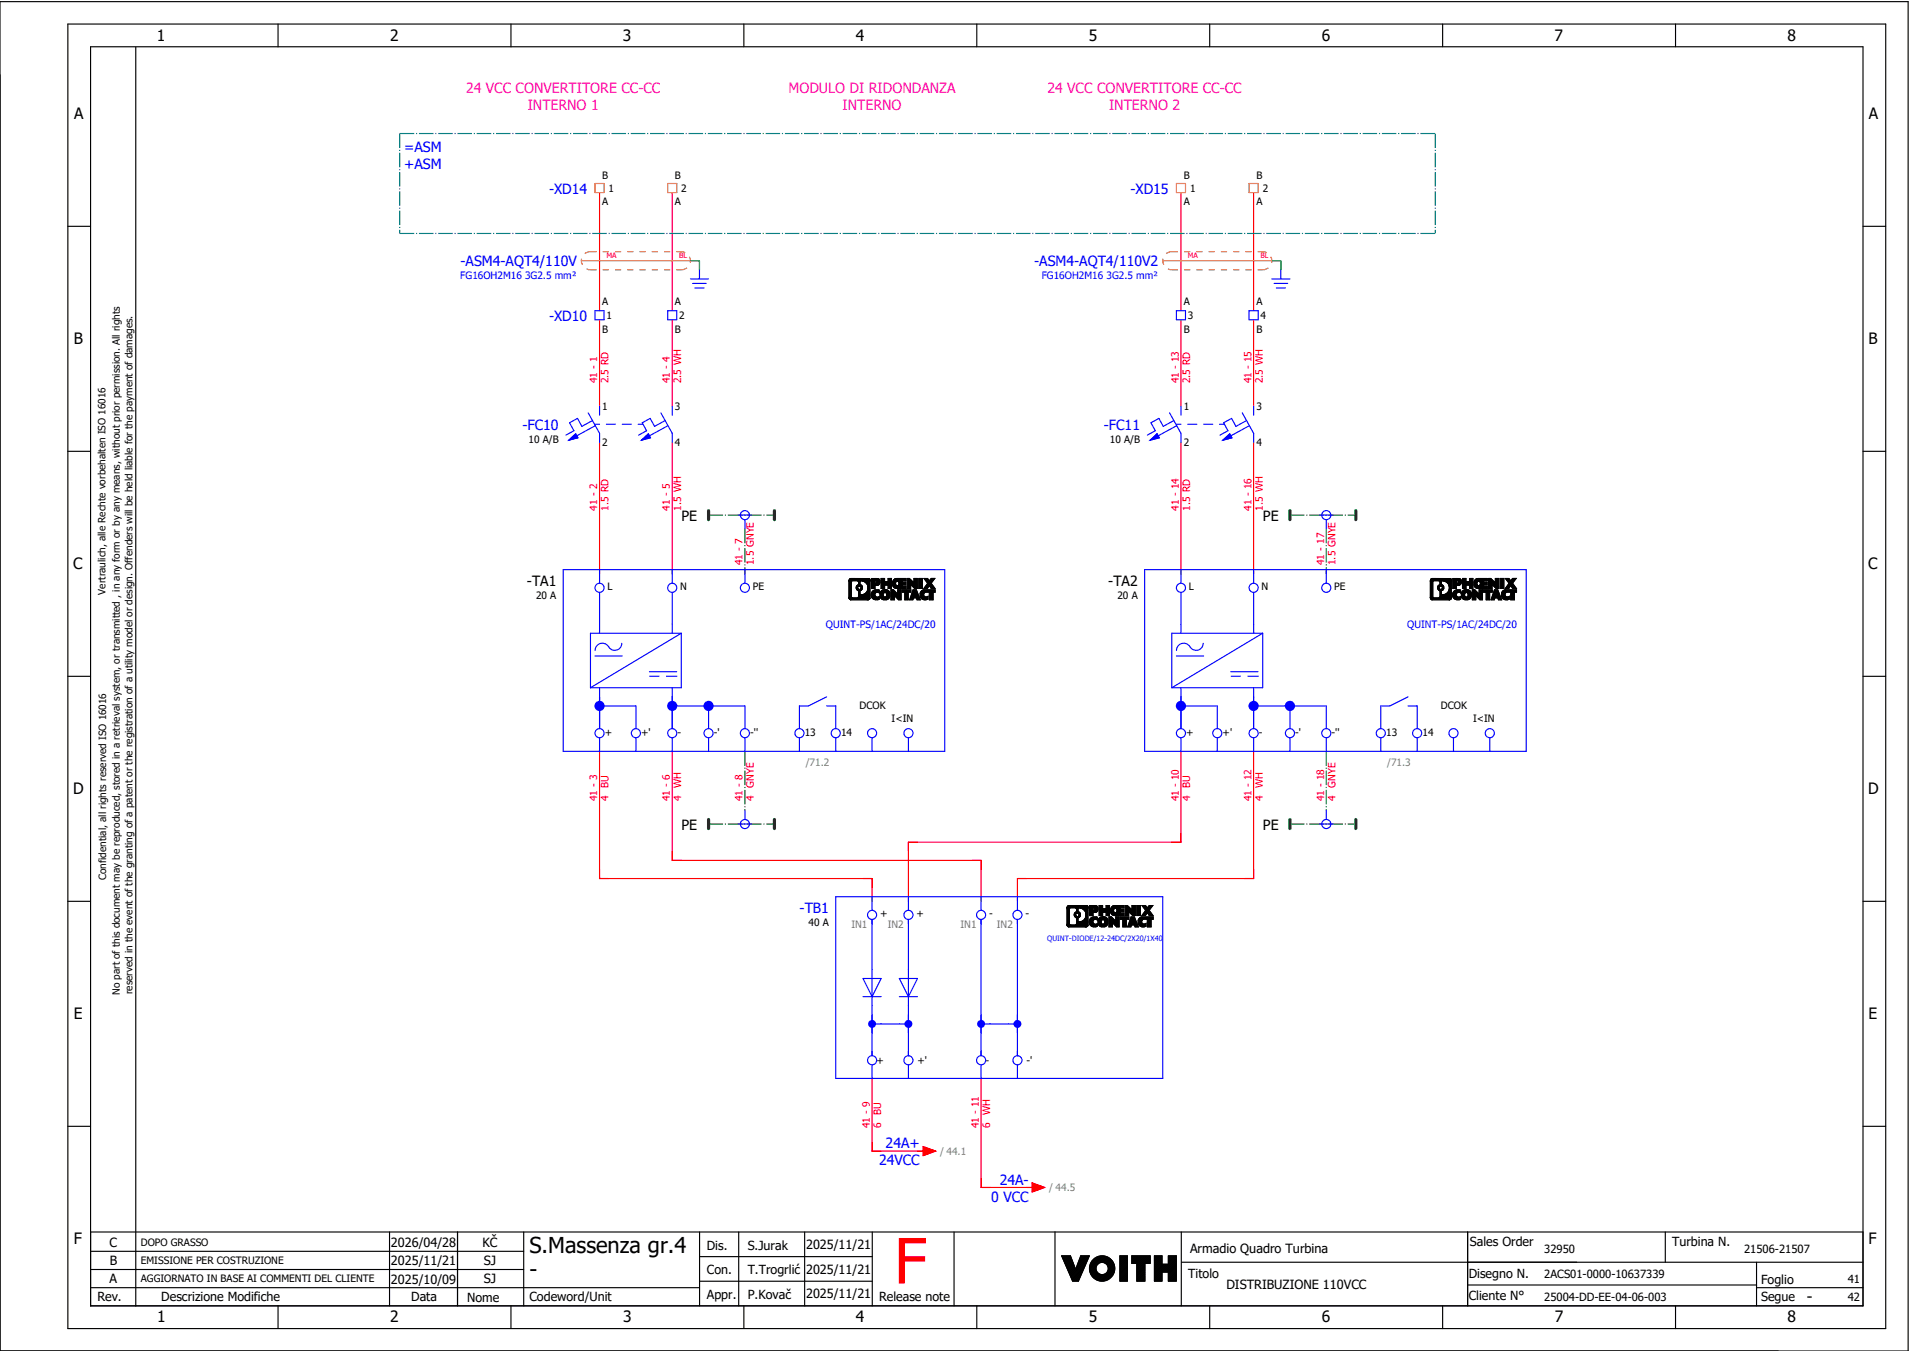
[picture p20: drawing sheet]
<svg xmlns="http://www.w3.org/2000/svg" width="421mm" height="297mm" viewBox="0 0 421 297" stroke-linecap="round" stroke-linejoin="round" font-family="sans-serif">
<defs><g id="words">
<text font-size="13.8" fill="#f00" x="196.9" y="282.5">F</text>
<g font-size="4.8">
<text x="116.6" y="275.8">S.Massenza gr.4</text>
<text x="116.6" y="281.1">-</text>
</g>
<g font-size="3.4">
<text x="34.5" y="9">1</text>
<text x="85.9" y="9">2</text>
<text x="137.1" y="9">3</text>
<text x="188.4" y="9">4</text>
<text x="239.7" y="9">5</text>
<text x="291" y="9">6</text>
<text x="342.3" y="9">7</text>
<text x="393.5" y="9">8</text>
<text x="16.3" y="26.2">A</text>
<text x="411.5" y="26.2">A</text>
<text x="16.2" y="75.8">B</text>
<text x="411.4" y="75.8">B</text>
<text x="16.1" y="125.3">C</text>
<text x="411.3" y="125.3">C</text>
<text x="16.1" y="174.8">D</text>
<text x="411.3" y="174.8">D</text>
<text x="16.2" y="224.4">E</text>
<text x="411.4" y="224.4">E</text>
<text x="16.2" y="273.9">F</text>
<text x="411.4" y="273.9">F</text>
<text x="397.8" y="286.6">-</text>
<text x="34.6" y="291">1</text>
<text x="85.9" y="291">2</text>
<text x="137.2" y="291">3</text>
<text x="188.4" y="291">4</text>
<text x="239.7" y="291">5</text>
<text x="291" y="291">6</text>
<text x="342.3" y="291">7</text>
<text x="393.6" y="291">8</text>
</g>
<g font-size="3.1" fill="#f0f">
<text x="102.6" y="20.5">24 VCC CONVERTITORE CC-CC</text>
<text x="173.6" y="20.5">MODULO DI RIDONDANZA</text>
<text x="230.6" y="20.5">24 VCC CONVERTITORE CC-CC</text>
<text x="116.2" y="24.3">INTERNO 1</text>
<text x="185.5" y="24.3">INTERNO</text>
<text x="244.2" y="24.3">INTERNO 2</text>
</g>
<g font-size="3.1" fill="#00f">
<text x="89" y="33.5">=ASM</text>
<text x="89" y="37.3">+ASM</text>
<text x="120.9" y="42.7">-XD14</text>
<text x="248.9" y="42.7">-XD15</text>
<text x="101.4" y="58.6">-ASM4-AQT4/110V</text>
<text x="227.7" y="58.6">-ASM4-AQT4/110V2</text>
<text x="120.9" y="70.6">-XD10</text>
<text x="115" y="94.6">-FC10</text>
<text x="243" y="94.6">-FC11</text>
<text x="176" y="201">-TB1</text>
<text x="193.5" y="256.5">24VCC</text>
<text x="195" y="252.8">24A+</text>
<text x="220.1" y="260.8">24A-</text>
<text x="218.2" y="264.5">0 VCC</text>
</g>
<g font-size="3.1">
<text x="150" y="114.6">PE</text>
<text x="278" y="114.6">PE</text>
<text x="116" y="129">-TA1</text>
<text x="244" y="129">-TA2</text>
<text x="150" y="182.6">PE</text>
<text x="278" y="182.6">PE</text>
</g>
<g font-size="2.8">
<text x="24.1" y="274.4">C</text>
<text x="86.1" y="274.4">2026/04/28</text>
<text x="106.2" y="274.4">KČ</text>
<text x="155.6" y="275.1">Dis.</text>
<text x="164.6" y="275.1">S.Jurak</text>
<text x="177.5" y="275">2025/11/21</text>
<text x="262" y="275.8">Armadio Quadro Turbina</text>
<text x="323.6" y="274.3">Sales Order</text>
<text x="368.1" y="274.2">Turbina N.</text>
<text x="24.2" y="278.6">B</text>
<text x="86.1" y="278.6">2025/11/21</text>
<text x="106.5" y="278.6">SJ</text>
<text x="155.6" y="280.5">Con.</text>
<text x="164.6" y="280.5">T.Trogrlić</text>
<text x="177.5" y="280.4">2025/11/21</text>
<text x="261.6" y="281.3">Titolo</text>
<text x="323.4" y="281.2">Disegno N.</text>
<text x="21.4" y="286.5">Rev.</text>
<text x="24.1" y="282.5">A</text>
<text x="35.5" y="286.4">Descrizione Modifiche</text>
<text x="86.1" y="282.6">2025/10/09</text>
<text x="90.5" y="286.5">Data</text>
<text x="102.8" y="286.5">Nome</text>
<text x="106.5" y="282.5">SJ</text>
<text x="116.6" y="286.3">Codeword/Unit</text>
<text x="155.6" y="286">Appr.</text>
<text x="164.6" y="285.9">P.Kovač</text>
<text x="177.5" y="285.8">2025/11/21</text>
<text x="193.5" y="286.5">Release note</text>
<text x="270" y="283.8">DISTRIBUZIONE 110VCC</text>
<text x="323.4" y="286.2">Cliente N°</text>
<text x="387.7" y="286.5">Segue</text>
<text x="387.7" y="282.6">Foglio</text>
</g>
<g font-size="2.5">
<text x="340" y="275.9">32950</text>
<text x="384" y="275.9">21506-21507</text>
<text x="340" y="281.4">2ACS01-0000-10637339</text>
<text x="340" y="286.4">25004-DD-EE-04-06-003</text>
<text x="406.8" y="282.4">41</text>
<text x="406.8" y="286.4">42</text>
</g>
<g font-size="2.2">
<text x="132.6" y="39.3">B</text>
<text x="148.6" y="39.3">B</text>
<text x="260.6" y="39.3">B</text>
<text x="276.6" y="39.3">B</text>
<text x="132.6" y="45.2">A</text>
<text x="134" y="42.3">1</text>
<text x="148.6" y="45.2">A</text>
<text x="150" y="42.3">2</text>
<text x="260.6" y="45.2">A</text>
<text x="262" y="42.3">1</text>
<text x="276.6" y="45.2">A</text>
<text x="278" y="42.3">2</text>
<text x="132.6" y="67.2">A</text>
<text x="133.5" y="70.3">1</text>
<text x="148.6" y="67.2">A</text>
<text x="149.5" y="70.3">2</text>
<text x="260.6" y="67.2">A</text>
<text x="261.5" y="70.3">3</text>
<text x="276.6" y="67.2">A</text>
<text x="277.5" y="70.3">4</text>
<text x="132.6" y="73.4">B</text>
<text x="148.6" y="73.4">B</text>
<text x="260.6" y="73.4">B</text>
<text x="276.6" y="73.4">B</text>
<text x="132.6" y="90.3">1</text>
<text x="148.6" y="90.3">3</text>
<text x="260.6" y="90.3">1</text>
<text x="276.6" y="90.3">3</text>
<text x="116.3" y="97.5">10 A/B</text>
<text x="132.6" y="98.2">2</text>
<text x="148.6" y="98.2">4</text>
<text x="244.3" y="97.5">10 A/B</text>
<text x="260.6" y="98.2">2</text>
<text x="276.6" y="98.2">4</text>
<text x="23.2" y="130.9" transform="rotate(-90 23.2 130.9)">Vertraulich, alle Rechte vorbehalten ISO 16016</text>
<text x="118" y="131.9">20 A</text>
<text x="133.8" y="129.9">L</text>
<text x="149.8" y="129.9">N</text>
<text x="165.8" y="129.9">PE</text>
<text x="246" y="131.9">20 A</text>
<text x="261.8" y="129.9">L</text>
<text x="277.8" y="129.9">N</text>
<text x="293.8" y="129.9">PE</text>
<text x="189.2" y="156.1">DCOK</text>
<text x="196.3" y="158.9">I&lt;IN</text>
<text x="317.2" y="156.1">DCOK</text>
<text x="324.3" y="158.9">I&lt;IN</text>
<text x="133.2" y="162.1">+</text>
<text x="141.2" y="162.1">+'</text>
<text x="149.2" y="162.1">-</text>
<text x="157.2" y="162.1">-'</text>
<text x="165.2" y="162.1">-''</text>
<text x="177.2" y="162.1">13</text>
<text x="185.2" y="162.1">14</text>
<text x="261.2" y="162.1">+</text>
<text x="269.2" y="162.1">+'</text>
<text x="277.2" y="162.1">-</text>
<text x="285.2" y="162.1">-'</text>
<text x="293.2" y="162.1">-''</text>
<text x="305.2" y="162.1">13</text>
<text x="313.2" y="162.1">14</text>
<text x="23.4" y="193.7" transform="rotate(-90 23.4 193.7)">Confidential, all rights reserved ISO 16016</text>
<text x="178" y="203.9">40 A</text>
<text x="193.8" y="201.9">+</text>
<text x="201.8" y="201.9">+</text>
<text x="217.8" y="201.9">-</text>
<text x="225.8" y="201.9">-</text>
<text x="26.4" y="219" transform="rotate(-90 26.4 219)">No part of this document may be reproduced, stored in a retrieval system, or transmitted , in any form or by any means, without prior permission. All rights</text>
<text x="29.2" y="218.9" transform="rotate(-90 29.2 218.9)">reserved in the event of the granting of a patent or the registration of a utility model or design. Offenders will be held liable for the payment of damages.</text>
<text x="193" y="234.3">+</text>
<text x="202" y="234.3">+'</text>
<text x="217" y="234.3">-</text>
<text x="226" y="234.3">-'</text>
<text x="31" y="274.2">DOPO GRASSO</text>
<text x="31" y="278.3">EMISSIONE PER COSTRUZIONE</text>
<text x="31" y="282.3">AGGIORNATO IN BASE AI COMMENTI DEL CLIENTE</text>
</g>
<g font-size="2.2" fill="#00f">
<text x="101.3" y="61.5">FG16OH2M16 3G2.5 mm²</text>
<text x="229.3" y="61.5">FG16OH2M16 3G2.5 mm²</text>
<text x="181.8" y="138.3">QUINT-PS/1AC/24DC/20</text>
<text x="309.8" y="138.3">QUINT-PS/1AC/24DC/20</text>
</g>
<g font-size="2.2" fill="#f00">
<text x="131.5" y="84.4" transform="rotate(-90 131.5 84.4)">41 - 1</text>
<text x="134" y="84.4" transform="rotate(-90 134 84.4)">2.5 RD</text>
<text x="147.5" y="84.4" transform="rotate(-90 147.5 84.4)">41 - 4</text>
<text x="150" y="84.4" transform="rotate(-90 150 84.4)">2.5 WH</text>
<text x="259.5" y="84.4" transform="rotate(-90 259.5 84.4)">41 - 13</text>
<text x="262" y="84.4" transform="rotate(-90 262 84.4)">2.5 RD</text>
<text x="275.5" y="84.4" transform="rotate(-90 275.5 84.4)">41 - 15</text>
<text x="278" y="84.4" transform="rotate(-90 278 84.4)">2.5 WH</text>
<text x="131.5" y="112.4" transform="rotate(-90 131.5 112.4)">41 - 2</text>
<text x="134" y="112.4" transform="rotate(-90 134 112.4)">1.5 RD</text>
<text x="147.5" y="112.4" transform="rotate(-90 147.5 112.4)">41 - 5</text>
<text x="150" y="112.4" transform="rotate(-90 150 112.4)">1.5 WH</text>
<text x="259.5" y="112.4" transform="rotate(-90 259.5 112.4)">41 - 14</text>
<text x="262" y="112.4" transform="rotate(-90 262 112.4)">1.5 RD</text>
<text x="275.5" y="112.4" transform="rotate(-90 275.5 112.4)">41 - 16</text>
<text x="278" y="112.4" transform="rotate(-90 278 112.4)">1.5 WH</text>
<text x="163.5" y="124.4" transform="rotate(-90 163.5 124.4)">41 - 7</text>
<text x="166" y="124.4" transform="rotate(-90 166 124.4)">1.5 GNYE</text>
<text x="291.5" y="124.4" transform="rotate(-90 291.5 124.4)">41 - 17</text>
<text x="294" y="124.4" transform="rotate(-90 294 124.4)">1.5 GNYE</text>
<text x="134" y="173.4" transform="rotate(-90 134 173.4)">BU</text>
<text x="150" y="173.4" transform="rotate(-90 150 173.4)">WH</text>
<text x="166" y="173.4" transform="rotate(-90 166 173.4)">GNYE</text>
<text x="262" y="173.4" transform="rotate(-90 262 173.4)">BU</text>
<text x="278" y="173.4" transform="rotate(-90 278 173.4)">WH</text>
<text x="294" y="173.4" transform="rotate(-90 294 173.4)">GNYE</text>
<text x="131.5" y="176.4" transform="rotate(-90 131.5 176.4)">41 - 3</text>
<text x="134" y="176.4" transform="rotate(-90 134 176.4)">4</text>
<text x="147.5" y="176.4" transform="rotate(-90 147.5 176.4)">41 - 6</text>
<text x="150" y="176.4" transform="rotate(-90 150 176.4)">4</text>
<text x="163.5" y="176.4" transform="rotate(-90 163.5 176.4)">41 - 8</text>
<text x="166" y="176.4" transform="rotate(-90 166 176.4)">4</text>
<text x="259.5" y="176.4" transform="rotate(-90 259.5 176.4)">41 - 10</text>
<text x="262" y="176.4" transform="rotate(-90 262 176.4)">4</text>
<text x="275.5" y="176.4" transform="rotate(-90 275.5 176.4)">41 - 12</text>
<text x="278" y="176.4" transform="rotate(-90 278 176.4)">4</text>
<text x="291.5" y="176.4" transform="rotate(-90 291.5 176.4)">41 - 18</text>
<text x="294" y="176.4" transform="rotate(-90 294 176.4)">4</text>
<text x="194" y="245.4" transform="rotate(-90 194 245.4)">BU</text>
<text x="218" y="245.4" transform="rotate(-90 218 245.4)">WH</text>
<text x="191.5" y="248.4" transform="rotate(-90 191.5 248.4)">41 - 9</text>
<text x="194" y="248.4" transform="rotate(-90 194 248.4)">6</text>
<text x="215.5" y="248.4" transform="rotate(-90 215.5 248.4)">41 - 11</text>
<text x="218" y="248.4" transform="rotate(-90 218 248.4)">6</text>
</g>
<g font-size="2.2" fill="#7ca552">
<text x="177.4" y="168.6">/71.2</text>
<text x="305.4" y="168.6">/71.3</text>
<text x="207" y="254.3">/ 44.1</text>
<text x="231" y="262.3">/ 44.5</text>
</g>
<g font-size="2.2" fill="#767676">
<text x="187.5" y="204.3">IN1</text>
<text x="195.5" y="204.3">IN2</text>
<text x="211.5" y="204.3">IN1</text>
<text x="219.5" y="204.3">IN2</text>
</g>
<g font-size="1.6" fill="#f00">
<text x="133.5" y="56.9">MA</text>
<text x="149.5" y="56.9">BL</text>
<text x="261.5" y="56.9">MA</text>
<text x="277.5" y="56.9">BL</text>
</g>
<text font-size="1.6" fill="#00f" x="230.6" y="207.1">QUINT-DIODE/12-24DC/2X20/1X40</text>
</g></defs>
<g fill="none" stroke="#000" stroke-width=".25">
<path d="M0 .4h420.1v297h-420.1zM14.9 5.3h400.3v287.2h-400.3zM19.9 10.3h390.3v277.2h-390.3zM29.9 10.4v277.1M61.2 5.3v5M112.5 5.3v5M163.8 5.3v5M215.1 5.3v5M266.3 5.3v5M317.6 5.3v5M368.9 5.3v5M14.9 49.8h5"/>
<path d="M410.2 49.8h5M14.9 99.3h5M410.2 99.3h5M14.9 148.9h5M410.2 148.9h5M14.9 198.4h5M410.2 198.4h5M14.9 247.9h5M410.2 247.9h5M19.9 271.2h390.3M19.9 279.5h95.4M19.9 275.4h95.4"/>
<path d="M85.8 271.2v16.3M100.7 271.2v16.3M115.3 271.2v16.3M154 271.2v16.3M154 276.6h38M162.6 271.2v16.3M177.2 271.2v16.3M192 271.2v16.3M210.1 271.2v16.3M232.3 271.1v16.3M233.7 276.4h2M233.7 276.4l2.5 5.6"/>
<path d="M233.8 276.4l-.1 .1M233.9 276.4l-.1 .2M234.1 276.4l-.3 .3M234.2 276.4l-.3 .4M234.4 276.4l-.5 .5M234.5 276.4l-.5 .6M234.7 276.4l-.7 .7M234.8 276.4l-.7 .8M235 276.4l-.9 .9M235.1 276.4l-.9 1M235.3 276.4l-1.1 1.1M235.4 276.4l-1.2 1.2"/>
<path d="M235.6 276.4l-1.3 1.3M235.7 276.4l1.1 3 1.1-3h1.9l-2.4 5.6h-1.2M235.7 276.5l-1.4 1.3M235.7 276.6l-1.3 1.3M235.8 276.7l-1.4 1.3M235.8 276.8l-1.3 1.3M235.9 276.9l-1.4 1.4M235.9 277l-1.3 1.4M235.9 277.1l-1.3 1.4M236 277.3l-1.3 1.3M236 277.4l-1.3 1.3M236.1 277.5l-1.3 1.3"/>
<path d="M236.1 277.6l-1.3 1.3M236.1 277.7l-1.3 1.3M236.2 277.8l-1.3 1.3M236.2 277.9l-1.3 1.3M236.3 278l-1.3 1.3M236.3 278.1l-1.3 1.3M236.3 278.2l-1.2 1.3M236.4 278.3l-1.3 1.3M236.4 278.4l-1.2 1.3M236.5 278.6l-1.3 1.2M236.5 278.7l-1.2 1.2M236.6 278.8l-1.3 1.2"/>
<path d="M236.6 278.9l-1.3 1.2M236.6 279l-1.2 1.2M236.7 279.1l-1.3 1.2M236.7 279.2l-1.2 1.3M236.8 279.3l-1.3 1.3M238 276.4l-.1 .1M238.1 276.4l-.3 .4M238.3 276.4l-.6 .6M238.4 279.8l-2.2 2.2M238.4 276.4l-.8 .8M238.5 279.5l-2.4 2.4M238.6 276.4l-1.1 1.1"/>
<path d="M238.6 279.3l-2.5 2.5M238.7 279l-2.7 2.7M238.7 276.4l-1.2 1.3M238.8 278.7l-2.8 2.9M238.9 276.4l-1.5 1.6M239 278.5l-3.1 3M239 276.4l-1.7 1.8M239.1 278.2l-3.2 3.2M239.2 276.4l-2 2.1M239.2 277.9l-3.4 3.4M239.3 277.7l-3.5 3.5M239.3 276.4l-2.2 2.3"/>
<path d="M239.4 277.4l-3.6 3.7M239.5 276.4l-2.5 2.5M239.5 277.1l-3.8 3.9M239.6 276.4l-2.7 2.8M239.7 276.9l-4 4M239.8 276.6l-4.2 4.2M239.8 276.4l-4.2 4.3M241.1 276.9l-.8 .8M241.3 279.3l-1.2 1.1M241.3 279.1l-1.2 1.2M241.3 279.4l-1.1 1.1M241.3 278.9l-1.3 1.3"/>
<path d="M241.3 279.5l-1.1 1.1M241.4 279.7l-1.1 1M241.4 278.7l-1.4 1.4M241.4 279.8l-1 1M241.4 276.7l-1.3 1.3M241.5 279.9l-1.1 1M241.5 280l-1 1M241.7 276.6l-1.7 1.7M241.9 276.5l-1.9 2M242.1 276.5l-2.2 2.2M242.3 276.5l-2.4 2.4M242.5 276.4l-2.6 2.6"/>
<path d="M242.6 276.4l-2.7 2.8M242.8 276.4l-2.9 3M242.9 276.5l-3 3M243 276.5l-3.1 3.1M243.2 276.5l-3.3 3.3M243.3 276.5l-3.4 3.4M243.4 276.6l-3.4 3.4M243.5 276.6l-1.4 1.4M243.6 276.6l-1.3 1.3M243.7 276.7l-1.2 1.2M243.9 276.7l-1.2 1.2M244 276.8l-1.2 1.1"/>
<path d="M244 276.8l-1.1 1.1M244.1 276.9l-1 1.1M244.2 276.9l-1 1.1M244.3 277l-1 1M244.4 277.1l-1 1M244.5 277.1l-1 1.1M244.6 277.2l-1.1 1M244.6 277.3l-1 1M244.7 277.4l-1 1M244.8 277.4l-1 1.1M244.8 277.5l-1 1.1M244.9 277.6l-1 1.1"/>
<path d="M245 277.7l-1.1 1.1M245 277.8l-1.1 1.1M245.1 277.9l-1.1 1.1M245.1 278l-1.1 1.1M245.2 278.1l-1.2 1.2M245.2 278.2l-1.2 1.3M245.3 278.3l-1.4 1.4M245.3 278.4l-1.5 1.5M245.3 278.5l-3.4 3.4M245.4 279.9l-2.1 2M245.4 278.7l-3.3 3.3M245.4 279.7l-2.3 2.3"/>
<path d="M245.4 278.8l-3.2 3.2M245.4 278.9l-3.1 3.1M245.4 279.5l-2.5 2.5M245.4 279.1l-2.9 2.9M245.4 279.4l-2.6 2.6M245.4 279.2l-2.8 2.8M246.6 276.4h1.6v5.6h-1.6zM246.6 276.4v.1M246.8 276.4l-.2 .3M246.9 276.4l-.3 .4M247.1 276.4l-.5 .6M247.2 276.4l-.6 .7"/>
<path d="M247.4 276.4l-.8 .9M247.5 276.4l-.9 1M247.7 276.4l-1.1 1.2M247.8 276.4l-1.2 1.3M248 276.4l-1.4 1.5M248.1 276.4l-1.5 1.6M248.2 280l-1.6 1.6M248.2 279.8l-1.6 1.7M248.2 279.7l-1.6 1.6M248.2 279.5l-1.6 1.7M248.2 279.4l-1.6 1.6M248.2 279.2l-1.6 1.7"/>
<path d="M248.2 277.4l-1.6 1.7M248.2 277.3l-1.6 1.6M248.2 277.1l-1.6 1.7M248.2 277l-1.6 1.6M248.2 276.8l-1.6 1.7M248.2 276.7l-1.6 1.6M248.2 276.5l-1.6 1.7M248.2 278l-1.6 1.7M248.2 277.9l-1.6 1.6M248.2 277.7l-1.6 1.7M248.2 277.6l-1.6 1.6M248.2 279.1l-1.6 1.6"/>
<path d="M248.2 278.9l-1.6 1.7M248.2 278.8l-1.6 1.6M248.2 278.6l-1.6 1.7M248.2 278.5l-1.6 1.6M248.2 278.3l-1.6 1.7M248.2 278.2l-1.6 1.6M249.2 276.4v.1M249.4 276.4l-.2 .2M249.5 276.4l-.3 .4M249.7 276.4l-.5 .5M249.8 276.4l-.6 .7M250 276.4l-.8 .8"/>
<path d="M250.1 276.4l-.9 1M250.3 278.1h-1.1v-1.7h4v1.7h-1.1v3.9h-1.8M250.3 278.1v3.9M250.3 276.4l-1.1 1.2M250.4 276.4l-1.2 1.3M250.6 276.4l-1.4 1.5M250.7 276.4l-1.5 1.6M250.9 276.4l-1.7 1.7M251 276.4l-1.6 1.7M251.2 276.4l-1.7 1.7M251.3 276.4l-1.6 1.7M251.5 276.4l-1.7 1.7"/>
<path d="M251.6 276.4l-1.6 1.7M251.8 276.4l-1.7 1.7M251.9 276.4l-1.6 1.7M252.1 279.9l-1.8 1.8M252.1 278.6l-1.8 1.8M252.1 278.4l-1.8 1.8M252.1 278.3l-1.8 1.8M252.1 279.2l-1.8 1.8M252.1 279l-1.8 1.8M252.1 278.9l-1.8 1.8M252.1 278.7l-1.8 1.8M252.1 279.3l-1.8 1.8"/>
<path d="M252.1 279.8l-1.8 1.8M252.1 279.6l-1.8 1.8M252.1 279.5l-1.8 1.8M252.1 276.4l-1.8 1.9M252.2 276.4l-1.9 2M252.4 276.4l-2.1 2.2M252.5 276.4l-2.2 2.3M252.7 276.4l-2.4 2.5M252.8 276.4l-2.5 2.6M253 276.4l-2.7 2.8M253.1 276.4l-2.8 2.9M253.2 277.4l-.7 .7"/>
<path d="M253.2 276.7l-2.9 2.9M253.2 276.5l-2.9 3M253.2 277.3l-.8 .8M253.2 277.1l-1 1M253.2 277l-2.9 2.9M253.2 276.8l-2.9 3M253.2 278l-.1 .1M253.2 277.9l-.2 .2M253.2 277.7l-.4 .4M253.2 277.6l-.5 .5M254.2 276.4v5.6M254.2 276.4h1.6"/>
<path d="M254.2 276.4v.1M254.3 276.4l-.1 .2M254.5 276.4l-.3 .4M254.6 276.4l-.4 .5M254.8 276.4l-.6 .7M254.9 276.4l-.7 .8M255.1 276.4l-.9 1M255.2 276.4l-1 1.1M255.4 276.4l-1.2 1.3M255.5 276.4l-1.3 1.4M255.7 276.4l-1.5 1.6M255.8 277.5l-1.6 1.7"/>
<path d="M255.8 277.4l-1.6 1.6M255.8 277.2l-1.6 1.7M255.8 277.1l-1.6 1.6M255.8 276.9l-1.6 1.7M255.8 276.8l-1.6 1.6M255.8 276.6l-1.6 1.7M255.8 276.5l-1.6 1.6M255.8 276.4v1.9M255.8 278l-1.6 1.6M255.8 277.8l-1.6 1.7M255.8 277.7l-1.6 1.6M255.8 278.3l-1.6 1.6"/>
<path d="M255.8 278.1l-1.6 1.7M255.9 278.3l-1.7 1.8M256.1 278.3l-1.9 1.9M256.2 278.3l-2 2.1M256.4 278.3l-2.2 2.2M256.5 278.3l-2.3 2.4M256.7 278.3l-2.5 2.5M256.8 278.3l-2.6 2.7M257 278.3l-2.8 2.8M257.1 278.3l-2.9 3M257.3 276.4l-.1 .2M257.5 276.4l-.3 .3"/>
<path d="M257.6 276.4l-.4 .5M257.8 276.4l-.6 .6M257.9 276.4l-.7 .8M258.1 276.4l-.9 .9M258.2 276.4l-1 1.1M258.4 276.4l-1.2 1.2M258.5 276.4l-1.3 1.4M258.7 276.4l-1.5 1.5M258.8 276.4l-1.6 1.7M259 276.4h-1.8v1.9h-1.4M259 276.4v5.6h-1.8v-2M259 276.5l-1.8 1.7"/>
<path d="M259 277.5l-2.5 2.5M259 277.4l-2.7 2.6M259 277.1l-3 2.9M259 276.9l-3.1 3.1M259 277.2l-2.8 2.8M259 276.8l-4.8 4.8M259 276.6l-4.8 4.8M259 279l-1.8 1.8M259 278.9l-1.8 1.7M259 278.7l-1.8 1.8M259 278.6l-1.8 1.7M259 278.4l-1.8 1.8"/>
<path d="M259 278.3l-1.8 1.7M259 278.1l-1.9 1.9M259 278l-2.1 2M259 277.8l-2.2 2.2M259 277.7l-2.4 2.3M259 279.3l-1.8 1.8M259 279.2l-1.8 1.7M259 279.9l-1.8 1.8M259 279.8l-1.8 1.7M259 279.6l-1.8 1.8M259 279.5l-1.8 1.7M260.1 271.2v16.3"/>
<path d="M260.1 277.9h150.1M323.1 271.2v16.3M366.6 271.2v6.7M386.7 277.9v9.6M19.9 283.5h134.1M61.2 287.5v5M112.5 287.5v5M154 282h38M163.8 287.5v5M215.1 287.5v5M237.5 281.9l-.1 .1M237.6 281.7l-.4 .3"/>
<path d="M237.7 281.4l-.6 .6M237.8 281.1l-.9 .9M237.9 280.9l-1.1 1.1M238 280.6l-1.4 1.4M238.2 280.3l-1.7 1.7M238.3 280.1l-2 1.9M241.6 280l-1 1.1M241.6 280.1l-1 1M241.7 280.2l-1 1M241.8 280.3l-1 1M241.9 280.3l-1 1.1M242 280.4l-1.1 1"/>
<path d="M242.1 280.4l-1.1 1.1M242.2 280.5l-1.1 1.1M242.3 280.5l-1.1 1.1M242.4 280.6l-1.1 1.1M242.6 280.6l-1.2 1.1M242.7 280.6l-1.2 1.2M242.9 280.6l-1.3 1.2M243.1 280.5l-1.4 1.4M243.3 280.4l-1.5 1.5M245.1 280.6l-1.1 1M245.2 280.3l-1.5 1.5M245.3 280.1l-1.8 1.8"/>
<path d="M248.2 281.6l-.4 .4M248.2 281.5l-.5 .5M248.2 281.9l-.1 .1M248.2 281.8l-.2 .2M248.2 281.3l-.7 .7M248.2 281.2l-.8 .8M248.2 281l-1 1M248.2 280.9l-1.1 1.1M248.2 280.7l-1.3 1.3M248.2 280.6l-1.4 1.4M248.2 280.4l-1.6 1.6M248.2 280.3l-1.6 1.6"/>
<path d="M248.2 280.1l-1.6 1.7M252.1 281.3l-.8 .7M252.1 281.1l-.9 .9M252.1 281l-1.1 1M252.1 280.8l-1.2 1.2M252.1 280.7l-1.4 1.3M252.1 280.5l-1.5 1.5M252.1 280.4l-1.7 1.6M252.1 280.2l-1.8 1.8M252.1 280.1l-1.8 1.8M252.1 281.7l-.3 .3M252.1 281.6l-.5 .4"/>
<path d="M252.1 281.4l-.6 .6M252.1 281.9l-.2 .1M255.8 280v2h-1.6M255.8 280.7l-1.3 1.3M255.8 280.5l-1.5 1.5M255.8 280.1l-1.6 1.6M255.8 280.4l-1.6 1.6M255.8 280h1.4M255.8 281.9l-.1 .1M255.8 281.7l-.3 .3M255.8 281.6l-.4 .4M255.8 281.4l-.6 .6"/>
<path d="M255.8 281.3l-.7 .7M255.8 281.1l-.9 .9M255.8 281l-1 1M255.8 280.8l-1.2 1.2M255.8 280.2l-1.6 1.7M259 281.9l-.2 .1M259 281.7l-.3 .3M259 281.6l-.5 .4M259 281.4l-.6 .6M259 281.3l-.8 .7M259 281.1l-.9 .9M259 281l-1.1 1"/>
<path d="M259 280.8l-1.2 1.2M259 280.7l-1.4 1.3M259 280.5l-1.5 1.5M259 280.4l-1.7 1.6M259 280.2l-1.8 1.8M259 280.1l-1.8 1.7M266.3 287.5v5M317.6 287.5v5M323.1 282.9h63.6M368.9 287.5v5M386.7 283.5h23.5"/>
<circle cx="242.6" cy="279.2" r="1.35"/>
<circle cx="242.6" cy="279.2" r="2.79"/>
</g>
<g fill="none" stroke="#f00" stroke-width=".25">
<path d="M132 42.4v26M148 42.4v26M260 42.4v26M276 42.4v26M132 70.4v19M148 70.4v19M260 70.4v19M276 70.4v19M132 97.4v29M148 97.4v29M260 97.4v29M276 97.4v29"/>
<path d="M132 165.4v28h60v5M148 165.4v24h68v9M260 165.4v20h-60v13M276 165.4v28h-52v5M192 237.4v16h12M216 237.4v24h12"/>
</g>
<path d="M156 113.4h14.5M164 116.4v10M284 113.4h14.5M292 116.4v10M164 165.4v13M292 165.4v13M156 181.4h14.5M284 181.4h14.5" fill="none" stroke="#008000" stroke-width=".25" stroke-dasharray="3.2 .4 .3 .4" stroke-linecap="butt"/>
<path d="M132 153.4v7M148 155.4h8v5M148 153.4v7M192 202.4v11M200 202.4v11M216 202.4v30M224 202.4v30M192 221.4v11M194 225.4h4M200 221.4v11M218 225.4h4" fill="none" stroke="#00f" stroke-width=".25"/>
<path d="M152 57.4h2M154 57.4v2M280 57.4h2M282 57.4v2" fill="none" stroke="#00be00" stroke-width=".25" stroke-dasharray="3.2 .4 .3 .4" stroke-linecap="butt"/>
<path d="M156 112.4v2M170.5 112.4v2M284 112.4v2M298.5 112.4v2M156 180.4v2M170.5 180.4v2M284 180.4v2M298.5 180.4v2" fill="none" stroke="#008000" stroke-width=".7"/>
<g fill="#000" stroke="#000" stroke-width=".22">
<path d="M186.9 127.8h.7l-.2 .2 .1 3.5 .1 .2-.7-.1zM186.9 131.6l.4 .4-.3-.1zM187.1 127.5l.2-.1-.4 .5zM189 129.8h.3l.1 1a1.23 1.23 0 0 0 1.4-.5l.3-.8v2.2l-2.3-.1 .2-.3zM188.8 127.8h.8l-.2 .1v.8l.4 .4 .1 .4-.6 .6 .2-.9a.38 .38 0 0 0-.6-.1 .38 .38 0 0 0 .1 .6v.4a.72 .72 0 0 1-.5-.7 .72 .72 0 0 1 .5-.7v-.6zM186.9 131.6h4.2v.4h-3.9zM189.7 127.8h1.4v1.5l-.3-.9zM191.1 127.3l.4 .2v.3zM187.3 127.3h3.8l.4 .5h-4.6zM191.1 132l.4-.3-.1 .2zM191.1 127.8h.4v3.9l-.4 .3zM191.8 127.3h.8v2.3h-.7z"/>
<path d="M192.6 127.3l.7 .1 .4 .3v.5l-.4 .6-.7 .1v-.5h.4l.1-.3-.1-.3h-.4zM192.2 130l.5-.2 .8 .1 .1 .6a.57 .57 0 0 0-.8 0 .57 .57 0 0 0 0 .8 .57 .57 0 0 0 .8 0l-.1 .7a1.15 1.15 0 0 1-1.5-.4 1.15 1.15 0 0 1 .2-1.6zM194 127.3h.8v.7h.7v-.7h.8v2.3h-.8v-.8h-.7v.7h-.8zM193.9 130.2l.5-.4h.5v.6l-.4 .2v.6a.38 .38 0 0 0 .3 .3 .38 .38 0 0 0 .4-.3l-.1-.6-.3-.2v-.6a1.12 1.12 0 0 1 1.2 1 1.12 1.12 0 0 1-.9 1.2 1.15 1.15 0 0 1-1.3-.4 1.15 1.15 0 0 1 .1-1.4zM196.1 129.8h.6l.9 1v-1h.8v2.2h-.6l-.9-.9v.9h-.8zM197.6 127.3h1.8v.5h-.8v.4h.8v.5h-.8v.3h.8l.1 .5h-1.8v-.6l.2-.2v-.4l-.3-.3zM196.8 127.6l.8-.3v.7h-.2l-.2 .3 .1 .5 .3 .1v.6a1.03 1.03 0 0 1-1.1-1.4zM198.6 129.8h1.9v.6h-.5v1.6h-.8v-1.6h-.6zM199.7 127.3h.5l1 1v-1h.8v2.2h-.6l-.9-.8v.8h-.8zM201 129.8h.8l.8 2.2h-.7l-.5-1.4-.4 1.4h-.7zM201.2 131.1h.5l.2 .5h-.9zM202.3 127.3h.8v2.2h-.8z"/>
<path d="M202.9 130.1l.5-.3h2.5v.6h-.5v1.6h-.8v-1.6h-.8a.55 .55 0 0 0-.4 .8 .55 .55 0 0 0 .9 .1v.6a1.15 1.15 0 0 1-1.7-.7v-.7zM203.4 127.3h.8l.4 .5 .4-.5h.8l-.8 1.1 .9 1.1h-.9l-.4-.6-.4 .6h-.8l.8-1.1z"/>
</g>
<g fill="none" stroke="#000" stroke-width=".22">
<path d="M186.9 131.6l.3 .4h3.9M186.9 131.6h4.2v.4M186.9 127.8v3.9l.3 .3M186.9 131.6l.4 .4M187.1 127.5l.2-.1-.4 .5zM187.2 132h.1M187.6 127.8l-.2 .2 .1 3.5 .1 .2-.7-.1M188.8 127.8h.8l-.2 .1v.8l.4 .4 .1 .4-.6 .6 .2-.9a.38 .38 0 0 0-.6-.1 .38 .38 0 0 0 .1 .6v.4a.72 .72 0 0 1-.5-.7 .72 .72 0 0 1 .5-.7v-.6zM189 129.8h.3l.1 1a1.23 1.23 0 0 0 1.4-.5l.3-.8v2.2l-2.3-.1 .2-.3zM189.7 127.8h1.4v1.5a1.65 1.65 0 0 0-1.4-1.5zM191.1 132l.4-.3-.1 .2zM191.1 127.8v4.2"/>
<path d="M191.1 127.8h.4M191.1 127.3l.3 .1M191.4 127.4h.1M191.4 127.4l.1 .2M191.5 127.6h.1M191.5 127.6v.2l-.4-.5h-3.8l-.4 .5M191.5 127.8h-4.6M191.5 127.8v3.9M191.5 131.7l-.4 .3M192.2 130l.5-.2 .8 .1 .1 .6a.57 .57 0 0 0-.8 0 .57 .57 0 0 0 0 .8 .57 .57 0 0 0 .8 0l-.1 .7a1.15 1.15 0 0 1-1.5-.4 1.15 1.15 0 0 1 .2-1.6zM192.6 127.3v2.3h-.7l-.1-2.3h1.3l.5 .3M193.6 127.6h.1"/>
<path d="M193.6 127.6l.1 .6-.5 .7h-.6v-.5h.4l.1-.3-.1-.3h-.4M194 127.3h.8v.7h.7v-.7h.8v2.3h-.8v-.8h-.7v.7h-.8zM194.9 129.8l-.1 .6 .4 .3-.2 .7a.37 .37 0 0 1-.5-.3v-.5l.4-.2zM196.1 129.8h.6l.9 1v-1h.8v2.2h-.6l-.9-.9v.9h-.8zM197.6 128l.3 .3v.4l-.2 .2M197.6 127.3h1.8v.5h-.8v.4h.8v.5h-.8v.3h.8l.1 .5h-1.8M197.6 128h-.2l-.2 .3 .1 .5 .3 .1M197.6 127.3a.95 .95 0 0 0-1.1 .8v.6a.95 .95 0 0 0 1.1 .8M197.6 127.3v.7M197.7 128.9v.6M198.6 129.8h1.9v.6h-.5v1.6h-.8v-1.6h-.6zM199.7 127.3h.5l1 1v-1h.8v2.2h-.6l-.9-.8v.8h-.8z"/>
<path d="M201 129.8h.8l.8 2.2h-.7l-.5-1.4-.4 1.4h-.7zM201.2 131.1h.5l.2 .5h-.9zM202.3 127.3h.8v2.2h-.8zM202.9 130.1l.5-.3h2.5v.6h-.5v1.6h-.8v-1.6h-.8a.55 .55 0 0 0-.4 .8 .55 .55 0 0 0 .9 .1v.6a1.15 1.15 0 0 1-1.7-.7v-.7zM203.4 129.8h.1M203.4 127.3h.8l.4 .5 .4-.5h.8l-.8 1.1 .9 1.1h-.9l-.4-.6-.4 .6h-.8l.8-1.1z"/>
<circle cx="194.8" cy="131" r="1.14"/>
</g>
<g fill="#00f">
<circle cx="156" cy="155.4" r="1.13"/>
<circle cx="148" cy="155.4" r="1.13"/>
</g>
<path d="M132 155.4h8v5M148 153.4v7M156 155.4h8v5M182 153.4l-4 2h-2v5M182 155.4h2v5" fill="none" stroke="#00f" stroke-width=".25"/>
<circle cx="132" cy="155.4" r="1.13" fill="#00f"/>
<g fill="none" stroke="#00f" stroke-width=".25">
<path d="M124 125.4h84v40h-84zM132 125.4v3M132 130.4v9M148 125.4v3M148 130.4v9M150 139.4l-20 12M150 139.4v12h-20M150 139.4h-20v12M164 125.4v3M131 144.4h6M132 151.4v2M136.9 141.6a1.62 1.62 0 0 1-1.4 1.6 1.62 1.62 0 0 1-1.8-1.2 1.6 1.6 0 0 0-1.7-.3 1.6 1.6 0 0 0-1 1.5"/>
<path d="M143 148.9h2.2M143 147.9h6M146.8 148.9h2.2M148 151.4v2M260 153.4v7M276 155.4h8v5M276 153.4v7M132 162.4v3M140 162.4v3M148 162.4v3M156 162.4v3M164 162.4v3"/>
<path d="M176 162.4v3M184 162.4v3M192 162.4v3M200 162.4v3"/>
<circle cx="132" cy="129.4" r="1"/>
<circle cx="148" cy="129.4" r="1"/>
<circle cx="164" cy="129.4" r="1"/>
<circle cx="132" cy="161.4" r="1"/>
<circle cx="140" cy="161.4" r="1"/>
<circle cx="148" cy="161.4" r="1"/>
<circle cx="156" cy="161.4" r="1"/>
<circle cx="164" cy="161.4" r="1"/>
<circle cx="176" cy="161.4" r="1"/>
<circle cx="184" cy="161.4" r="1"/>
<circle cx="192" cy="161.4" r="1"/>
<circle cx="200" cy="161.4" r="1"/>
</g>
<g fill="#000" stroke="#000" stroke-width=".22">
<path d="M314.9 127.8h.7l-.2 .2 .1 3.5 .1 .2-.7-.1zM314.9 131.6l.4 .4-.3-.1zM315.1 127.5l.2-.1-.4 .5zM317 129.8h.3l.1 1a1.23 1.23 0 0 0 1.4-.5l.3-.8v2.2l-2.3-.1 .2-.3zM316.8 127.8h.8l-.2 .1v.8l.4 .4 .1 .4-.6 .6 .2-.9a.38 .38 0 0 0-.6-.1 .38 .38 0 0 0 .1 .6v.4a.72 .72 0 0 1-.5-.7 .72 .72 0 0 1 .5-.7v-.6zM314.9 131.6h4.2v.4h-3.9zM317.7 127.8h1.4v1.5l-.3-.9zM319.1 127.3l.4 .2v.3zM315.3 127.3h3.8l.4 .5h-4.6zM319.1 132l.4-.3-.1 .2zM319.1 127.8h.4v3.9l-.4 .3zM319.8 127.3h.8v2.3h-.7z"/>
<path d="M320.6 127.3l.7 .1 .4 .3v.5l-.4 .6-.7 .1v-.5h.4l.1-.3-.1-.3h-.4zM320.2 130l.5-.2 .8 .1 .1 .6a.57 .57 0 0 0-.8 0 .57 .57 0 0 0 0 .8 .57 .57 0 0 0 .8 0l-.1 .7a1.15 1.15 0 0 1-1.5-.4 1.15 1.15 0 0 1 .2-1.6zM322 127.3h.8v.7h.7v-.7h.8v2.3h-.8v-.8h-.7v.7h-.8zM321.9 130.2l.5-.4h.5v.6l-.4 .2v.6a.38 .38 0 0 0 .3 .3 .38 .38 0 0 0 .4-.3l-.1-.6-.3-.2v-.6a1.12 1.12 0 0 1 1.2 1 1.12 1.12 0 0 1-.9 1.2 1.15 1.15 0 0 1-1.3-.4 1.15 1.15 0 0 1 .1-1.4zM324.1 129.8h.6l.9 1v-1h.8v2.2h-.6l-.9-.9v.9h-.8zM325.6 127.3h1.8v.5h-.8v.4h.8v.5h-.8v.3h.8l.1 .5h-1.8v-.6l.2-.2v-.4l-.3-.3zM324.8 127.6l.8-.3v.7h-.2l-.2 .3 .1 .5 .3 .1v.6a1.03 1.03 0 0 1-1.1-1.4zM326.6 129.8h1.9v.6h-.5v1.6h-.8v-1.6h-.6zM327.7 127.3h.5l1 1v-1h.8v2.2h-.6l-.9-.8v.8h-.8zM329 129.8h.8l.8 2.2h-.7l-.5-1.4-.4 1.4h-.7zM329.2 131.1h.5l.2 .5h-.9zM330.3 127.3h.8v2.2h-.8z"/>
<path d="M330.9 130.1l.5-.3h2.5v.6h-.5v1.6h-.8v-1.6h-.8a.55 .55 0 0 0-.4 .8 .55 .55 0 0 0 .9 .1v.6a1.15 1.15 0 0 1-1.7-.7v-.7zM331.4 127.3h.8l.4 .5 .4-.5h.8l-.8 1.1 .9 1.1h-.9l-.4-.6-.4 .6h-.8l.8-1.1z"/>
</g>
<g fill="none" stroke="#000" stroke-width=".22">
<path d="M314.9 131.6l.3 .4h3.9M314.9 131.6h4.2v.4M314.9 127.8v3.8M314.9 131.6l.4 .4-.3-.1zM315.1 127.5l.2-.1-.4 .5zM315.6 127.8l-.2 .2 .1 3.5 .1 .2-.7-.1M316.9 129.6h.1M316.9 129.6l.1 .1M317 129.7v.4a.72 .72 0 0 1-.5-.7 .72 .72 0 0 1 .5-.7v-.6l-.2-.3h.8l-.2 .1v.8l.4 .4 .1 .4-.5 .5M317.3 129.8l.1 1a1.23 1.23 0 0 0 1.4-.5l.3-.8v2.2l-2.3-.1 .2-.3v-1.5M317.3 129.8h-.3M317.3 129.8l.1 .2"/>
<path d="M317.4 129.7l-.1 .1M317.4 130h.1M317.4 129.6v.1M317.5 129.6h-.1M317.5 129.6v-.4a.37 .37 0 0 0-.5-.2 .37 .37 0 0 0-.1 .6M317.7 127.8h1.4v1.5a1.65 1.65 0 0 0-1.4-1.5zM319.1 132l.4-.3-.1 .2zM319.1 127.8v4.2M319.1 127.8h.4M319.1 127.3l.4 .2M319.1 127.3l.4 .5v-.2M319.1 127.3h-3.8l-.4 .5"/>
<path d="M319.5 127.5h.1M319.5 127.5v.1M319.5 127.6h.1M319.5 127.8h-4.6M319.5 127.8v3.9l-.4 .3M320.2 130l.5-.2 .8 .1 .1 .6a.57 .57 0 0 0-.8 0 .57 .57 0 0 0 0 .8 .57 .57 0 0 0 .8 0l-.1 .7a1.15 1.15 0 0 1-1.5-.4 1.15 1.15 0 0 1 .2-1.6zM321 127.8h-.4v-.5v2.3h-.7l-.1-2.3 1.7 .2 .2 .4-.1 .6-.3 .3-.7 .1v-.5h.4M321 127.8v.1M321 127.9l.1 .4M321 128.3v.1M321 128.3h.1M321.1 128.3h-.1"/>
<path d="M321.9 130.2l.5-.4h.5v.6l-.4 .2v.6a.38 .38 0 0 0 .3 .3 .38 .38 0 0 0 .4-.3l-.1-.6-.3-.2v-.6a1.12 1.12 0 0 1 1.2 1 1.12 1.12 0 0 1-.9 1.2 1.15 1.15 0 0 1-1.3-.4 1.15 1.15 0 0 1 .1-1.4zM322 127.3h.8v.7h.7v-.7h.8v2.3h-.8v-.8h-.7v.7h-.8zM323.2 130.7h.1M324.1 129.8h.6l.9 1v-1h.8v2.2h-.6l-.9-.9v.9h-.8zM325.6 127.3h1.8v.5h-.8v.4h.8v.5h-.8v.3h.8l.1 .5h-1.8v-.6l.2-.2v-.4l-.3-.3M325.6 127.3a.95 .95 0 0 0-1.1 .8v.6a.95 .95 0 0 0 1.1 .8v-.6l-.3-.1-.1-.5 .2-.3h.2M325.6 127.3v.7M326.6 129.8h1.9v.6h-.5v1.6h-.8v-1.6h-.6zM327.7 127.3h.5l1 1v-1h.8v2.2h-.6l-.9-.8v.8h-.8zM329 129.8h.8l.8 2.2h-.7l-.5-1.4-.4 1.4h-.7zM329.2 131.1h.5l.2 .5h-.9zM330.3 127.3h.8v2.2h-.8z"/>
<path d="M330.9 130.1l.5-.3h2.5v.6h-.5v1.6h-.8v-1.6h-.8a.55 .55 0 0 0-.4 .8 .55 .55 0 0 0 .9 .1v.6a1.15 1.15 0 0 1-1.7-.7v-.7zM331.4 129.8h.1M331.4 127.3h.8l.4 .5 .4-.5h.8l-.8 1.1 .9 1.1h-.9l-.4-.6-.4 .6h-.8l.8-1.1z"/>
</g>
<g fill="#00f">
<circle cx="284" cy="155.4" r="1.13"/>
<circle cx="276" cy="155.4" r="1.13"/>
</g>
<path d="M260 155.4h8v5M276 153.4v7M284 155.4h8v5M310 153.4l-4 2h-2v5M310 155.4h2v5" fill="none" stroke="#00f" stroke-width=".25"/>
<circle cx="260" cy="155.4" r="1.13" fill="#00f"/>
<g fill="none" stroke="#00f" stroke-width=".25">
<path d="M252 125.4h84v40h-84zM260 125.4v3M260 130.4v9M276 125.4v3M276 130.4v9M278 139.4l-20 12M278 139.4v12h-20M278 139.4h-20v12M292 125.4v3M259 144.4h6M260 151.4v2M264.9 141.6a1.62 1.62 0 0 1-1.4 1.6 1.62 1.62 0 0 1-1.8-1.2 1.6 1.6 0 0 0-1.7-.3 1.6 1.6 0 0 0-1 1.5"/>
<path d="M271 148.9h2.2M271 147.9h6M274.8 148.9h2.2M276 151.4v2M260 162.4v3M268 162.4v3M276 162.4v3M284 162.4v3M292 162.4v3M304 162.4v3M312 162.4v3M320 162.4v3"/>
<path d="M328 162.4v3M198 225.4h2M200 223.4v4"/>
<circle cx="260" cy="129.4" r="1"/>
<circle cx="276" cy="129.4" r="1"/>
<circle cx="292" cy="129.4" r="1"/>
<circle cx="260" cy="161.4" r="1"/>
<circle cx="268" cy="161.4" r="1"/>
<circle cx="276" cy="161.4" r="1"/>
<circle cx="284" cy="161.4" r="1"/>
<circle cx="292" cy="161.4" r="1"/>
<circle cx="304" cy="161.4" r="1"/>
<circle cx="312" cy="161.4" r="1"/>
<circle cx="320" cy="161.4" r="1"/>
<circle cx="328" cy="161.4" r="1"/>
</g>
<circle cx="200" cy="225.4" r=".88" fill="#00f"/>
<path d="M192 223.4v4M192 225.4h2" fill="none" stroke="#00f" stroke-width=".25"/>
<circle cx="192" cy="225.4" r=".88" fill="#00f"/>
<g fill="#000" stroke="#000" stroke-width=".22">
<path d="M234.9 199.8h.7l-.2 .2 .1 3.5 .1 .2-.7-.1zM235.1 199.5l.2-.1-.4 .5zM236.8 199.8h.8l-.2 .1v.8l.4 .4 .1 .4-.6 .6 .2-.9a.38 .38 0 0 0-.6-.1 .38 .38 0 0 0 .1 .6v.4a.72 .72 0 0 1-.5-.7 .72 .72 0 0 1 .5-.7v-.6zM239.1 199.3l.4 .2v.3zM235.3 199.3h3.8l.4 .5h-4.6zM239.1 199.8h.4v3.9l-.4 .3zM239.8 199.3h.8v2.3h-.7zM240.6 199.3l.7 .1 .4 .3v.5l-.4 .6-.7 .1v-.5h.4l.1-.3-.1-.3h-.4zM242 199.3h.8v.7h.7v-.7h.8v2.3h-.8v-.8h-.7v.7h-.8zM245.6 199.3h1.8v.5h-.8v.4h.8v.5h-.8v.3h.8l.1 .5h-1.8v-.6l.2-.2v-.4l-.3-.3zM244.8 199.6l.8-.3v.7h-.2l-.2 .3 .1 .5 .3 .1v.6a1.03 1.03 0 0 1-1.1-1.4zM247.7 199.3h.5l1 1v-1h.8v2.2h-.6l-.9-.8v.8h-.8z"/>
<path d="M250.3 199.3h.8v2.2h-.8zM251.4 199.3h.8l.4 .5 .4-.5h.8l-.8 1.1 .9 1.1h-.9l-.4-.6-.4 .6h-.8l.8-1.1zM234.9 203.6l.4 .4-.3-.1zM237 201.8h.3l.1 1a1.23 1.23 0 0 0 1.4-.5l.3-.8v2.2l-2.3-.1 .2-.3zM234.9 203.6h4.2v.4h-3.9zM237.7 199.8h1.4v1.5l-.3-.9zM239.1 204l.4-.3-.1 .2zM240.2 202l.5-.2 .8 .1 .1 .6a.57 .57 0 0 0-.8 0 .57 .57 0 0 0 0 .8 .57 .57 0 0 0 .8 0l-.1 .7a1.15 1.15 0 0 1-1.5-.4 1.15 1.15 0 0 1 .2-1.6zM241.9 202.2l.5-.4h.5v.6l-.4 .2v.5l.1 .3h.4l.2-.1v-.6l-.4-.3v-.6a1.12 1.12 0 0 1 1.2 1 1.12 1.12 0 0 1-.9 1.2 1.15 1.15 0 0 1-1.3-.4 1.15 1.15 0 0 1 .1-1.4zM244.1 201.8h.6l.9 1v-1h.8v2.2h-.6l-.9-.9v.9h-.8zM246.6 201.8h1.9v.6h-.5v1.6h-.8v-1.6h-.6zM249 201.8h.8l.8 2.2h-.7l-.5-1.4-.4 1.4h-.7z"/>
<path d="M249.2 203.1h.5l.2 .5h-.9zM250.9 202.1l.5-.3h2.5v.6h-.5v1.6h-.8v-1.6h-.8a.55 .55 0 0 0-.4 .8 .55 .55 0 0 0 .9 .1v.6a1.15 1.15 0 0 1-1.7-.7v-.7z"/>
</g>
<g fill="none" stroke="#000" stroke-width=".22">
<path d="M234.9 199.8v3.9l.3 .3M235.3 199.3h3.8M235.3 199.4l-.3 .1-.1 .4M235.3 199.4l-.4 .5M235.6 199.8l-.2 .2 .1 3.5 .1 .2-.7-.1M236.8 199.8h.8l-.2 .1v.8l.4 .4 .1 .4-.6 .6 .2-.9a.38 .38 0 0 0-.6-.1 .38 .38 0 0 0 .1 .6v.4a.72 .72 0 0 1-.5-.7 .72 .72 0 0 1 .5-.7v-.6zM237.7 199.8h1.4v1.5l-.3-.9zM239.1 199.3l.3 .1M239.1 199.3l.4 .5M239.4 199.4h.1M239.4 199.4l.1 .2M239.5 199.6h.1"/>
<path d="M239.5 199.6v.2M239.5 199.8h-4.6M239.5 199.8v3.9l-.4 .3M239.5 199.8h-.4v4.2M240.6 199.3v2.3h-.7l-.1-2.3 1.5 .1 .3 .2 .1 .6-.1 .4-.4 .3h-.6v-.5l.4-.1v-.4M240.6 199.8l.4 .1M241 199.9h.1M242 199.3h.8v.7h.7v-.7h.8v2.3h-.8v-.8h-.7v.7h-.8zM245.6 200l.3 .3v.4l-.2 .2v.6M245.6 199.3h1.8v.5h-.8v.4h.8v.5h-.8v.3h.8l.1 .5h-1.8M245.6 200h-.2l-.2 .3 .1 .5 .3 .1v.6M245.6 199.3a.95 .95 0 0 0-1.1 .8v.6a.95 .95 0 0 0 1.1 .8"/>
<path d="M245.6 199.3v.7M247.7 199.3h.5l1 1v-1h.8v2.2h-.6l-.9-.8v.8h-.8zM250.3 199.3h.8v2.2h-.8zM251.4 199.3h.8l.4 .5 .4-.5h.8l-.8 1.1 .9 1.1h-.9l-.4-.6-.4 .6h-.8l.8-1.1zM234.9 203.6l.3 .4M234.9 203.6h4.2v.4M234.9 203.6l.4 .4M235.2 204h3.9M237 201.8h.3l.1 1a1.23 1.23 0 0 0 1.4-.5l.3-.8v2.2l-2.3-.1 .2-.3zM239.1 204l.4-.3-.1 .2zM240.2 202l.5-.2 .8 .1 .1 .6a.57 .57 0 0 0-.8 0 .57 .57 0 0 0 0 .8 .57 .57 0 0 0 .8 0l-.1 .7a1.15 1.15 0 0 1-1.5-.4 1.15 1.15 0 0 1 .2-1.6zM242.9 201.8l-.1 .6 .3 .2 .1 .6-.5 .2-.2-.1v-.5l.2-.3 .2-.1z"/>
<path d="M244.1 201.8h.6l.9 1v-1h.8v2.2h-.6l-.9-.9v.9h-.8zM246.6 201.8h1.9v.6h-.5v1.6h-.8v-1.6h-.6zM249 201.8h.8l.8 2.2h-.7l-.5-1.4-.4 1.4h-.7zM249.2 203.1h.5l.2 .5h-.9zM250.9 202.1l.5-.3h2.5v.6h-.5v1.6h-.8v-1.6h-.8a.55 .55 0 0 0-.4 .8 .55 .55 0 0 0 .9 .1v.6a1.15 1.15 0 0 1-1.7-.7v-.7z"/>
<circle cx="242.8" cy="203" r="1.14"/>
</g>
<g fill="none" stroke="#00f" stroke-width=".25">
<path d="M184 197.4h72v40h-72zM192 197.4v3M200 197.4v3M216 197.4v3M224 197.4v3M190 219.4h4M190 215.4h4l-2 4zM192 202.4v1M192 213.4v8M198 215.4h4l-2 4zM198 219.4h4M200 202.4v1"/>
<path d="M200 213.4v8M216 202.4v1M224 202.4v1M192 231.4v1M192 234.4v3M200 231.4v1M200 234.4v3M216 231.4v1M216 234.4v3M222 225.4h2M224 223.4v4M224 231.4v1"/>
<path d="M224 234.4v3"/>
<circle cx="192" cy="201.4" r="1"/>
<circle cx="200" cy="201.4" r="1"/>
<circle cx="216" cy="201.4" r="1"/>
<circle cx="224" cy="201.4" r="1"/>
<circle cx="192" cy="233.4" r="1"/>
<circle cx="200" cy="233.4" r="1"/>
<circle cx="216" cy="233.4" r="1"/>
<circle cx="224" cy="233.4" r="1"/>
</g>
<circle cx="224" cy="225.4" r=".88" fill="#00f"/>
<path d="M216 223.4v4M216 225.4h2" fill="none" stroke="#00f" stroke-width=".25"/>
<circle cx="216" cy="225.4" r=".88" fill="#00f"/>
<path d="M202 253.4h1.3M203.3 252.4l2.7 1-2.7 1zM216 259.4v2h2M226 261.4h1.2M227.2 260.4l2.8 1-2.8 1z" fill="none" stroke="#f00" stroke-width=".25"/>
<path d="M152 57.4h2M154 57.4v2M280 57.4h2M282 57.4v2" fill="none" stroke="#00be00" stroke-width=".25" stroke-dasharray="3.2 .4 .3 .4" stroke-linecap="butt"/>
<g fill="none" stroke="#00f" stroke-width=".25">
<path d="M154 59.4v2M282 59.4v2M131 68.4h2v2h-2zM147 68.4h2v2h-2zM152 61.4h4M152.5 62.4h3M153 63.4h2M259 68.4h2v2h-2zM275 68.4h2v2h-2zM280 61.4h4M280.5 62.4h3M281 63.4h2"/>
<path d="M125.2 96.9l1.5-1.4 .5 .9zM129.5 90.9l2.5 4.5v2M130.4 92.6l-2.3 1.3-1-1.8-1.7 1 1 1.7-1.8 1M131 93.4h1M131.1 93.7l-4.1 2.2M132 89.4v2M133.5 93.4h2M137 93.4h2M140.5 93.4h1M141.2 96.9l1.5-1.4 .5 .9zM145.5 90.9l2.5 4.5v2M146.4 92.6l-2.3 1.3-1-1.8-1.7 1 1 1.7-1.8 1"/>
<path d="M147.1 93.7l-4.1 2.2M148 89.4v2M253.2 96.9l1.5-1.4 .5 .9zM257.5 90.9l2.5 4.5v2M258.4 92.6l-2.3 1.3-1-1.8-1.7 1 1 1.7-1.8 1M259 93.4h1M259.1 93.7l-4.1 2.2M260 89.4v2M261.5 93.4h2M265 93.4h2M268.5 93.4h1M269.2 96.9l1.5-1.4 .5 .9z"/>
<path d="M273.5 90.9l2.5 4.5v2M274.4 92.6l-2.3 1.3-1-1.8-1.7 1 1 1.7-1.8 1M275.1 93.7l-4.1 2.2M276 89.4v2M162.5 113.4h3M164 114.4v2M290.5 113.4h3M292 114.4v2M164 178.4v2M292 178.4v2M162.5 181.4h3M290.5 181.4h3"/>
<circle cx="164" cy="113.4" r="1"/>
<circle cx="292" cy="113.4" r="1"/>
<circle cx="164" cy="181.4" r="1"/>
<circle cx="292" cy="181.4" r="1"/>
</g>
<g fill="#00f" stroke="#00f" stroke-width=".22">
<path d="M141.2 96.9l1.5-1.4 .5 .9z"/>
<path d="M125.2 96.9l1.5-1.4 .5 .9z"/>
<path d="M269.2 96.9l1.5-1.4 .5 .9z"/>
<path d="M253.2 96.9l1.5-1.4 .5 .9z"/>
</g>
<path d="M88 29.4h228M88 29.4v22M316 29.4v22M88 51.4h228" fill="none" stroke="#007f7f" stroke-width=".25" stroke-dasharray="3.2 .4 .3 .4" stroke-linecap="butt"/>
<path d="M128 57.4h24M131 40.4h2v2h-2zM147 40.4h2v2h-2zM256 57.4h24M259 40.4h2v2h-2zM275 40.4h2v2h-2z" fill="none" stroke="#a57c00" stroke-width=".25"/>
<path d="M130 59.4h20M130 55.4h20M130 55.4a2 2 0 0 0-2 2 2 2 0 0 0 2 2M150 59.4a2 2 0 0 0 2-2 2 2 0 0 0-2-2M258 59.4h20M258 55.4h20M258 55.4a2 2 0 0 0-2 2 2 2 0 0 0 2 2M278 59.4a2 2 0 0 0 2-2 2 2 0 0 0-2-2" fill="none" stroke="#a57c00" stroke-width=".25" stroke-dasharray="1.4 1.4" stroke-linecap="butt"/>
<g fill="#f00" stroke="#f00" stroke-width=".22">
<path d="M227.2 260.4l2.8 1-2.8 1z"/>
<path d="M203.3 252.4l2.7 1-2.7 1z"/>
</g>
<use href="#words"/>
</svg>
